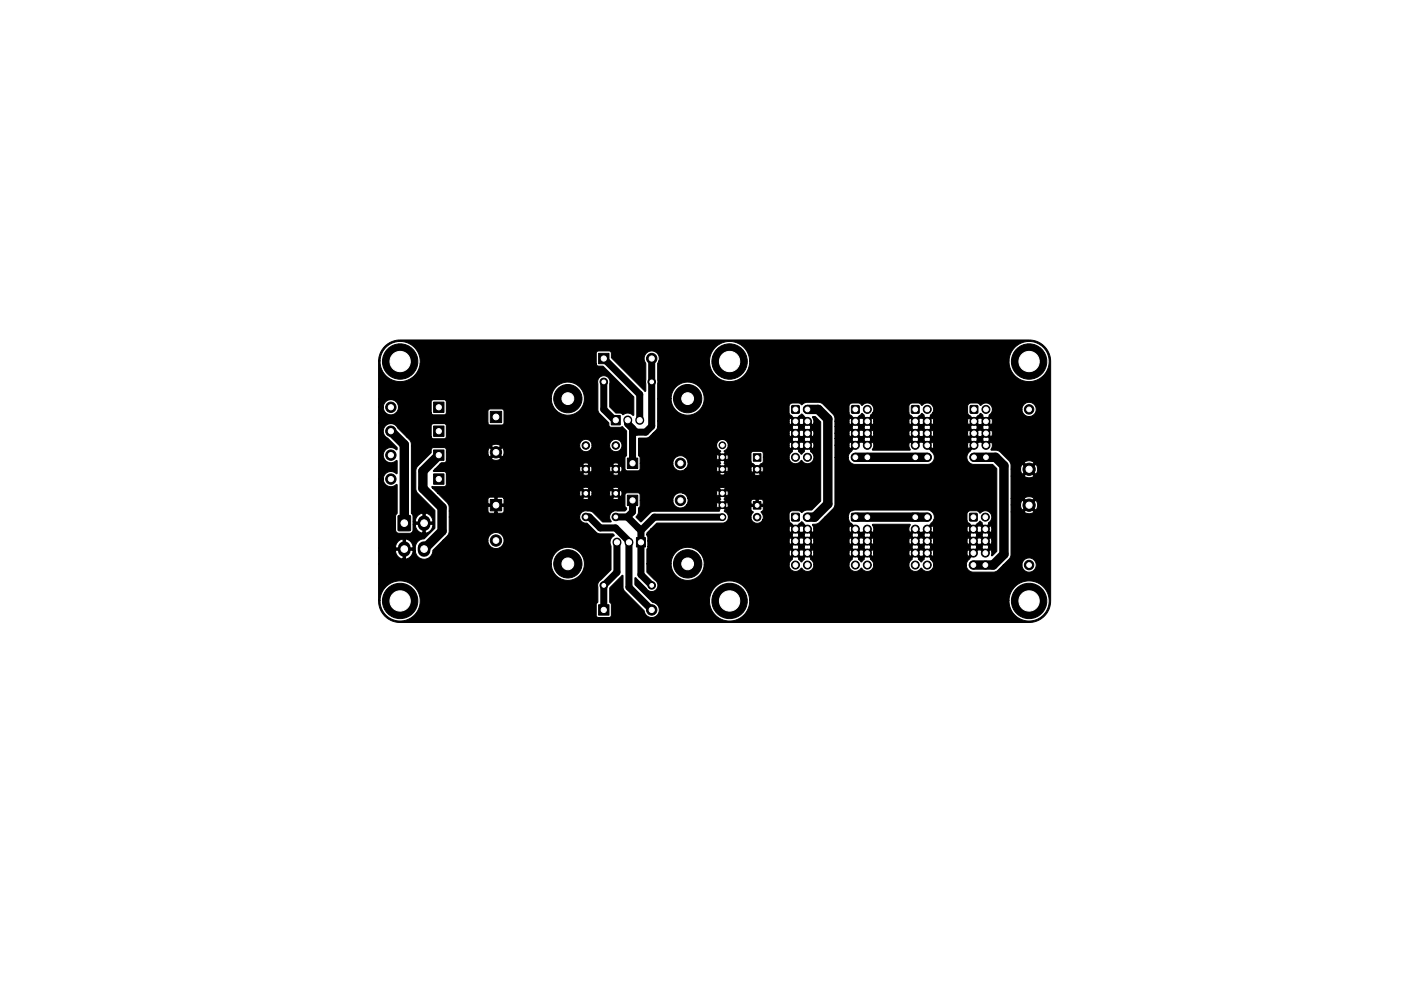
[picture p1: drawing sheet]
<svg xmlns="http://www.w3.org/2000/svg" width="297mm" height="210mm" viewBox="0 0 297 210" stroke-linecap="round" stroke-linejoin="round" font-family="sans-serif">
<g fill="#000" stroke="#000" stroke-width=".21">
<path d="M126.9 75h2.2v2.2h-2.2zM81.6 73.5l.1-.1a4.5 4.5 0 0 1 3.1-1.3h133.4a4.6 4.6 0 0 1 4.6 4.6v50.8l-.3 1.4a4.6 4.6 0 0 1-4.3 3.2h-133.4a4.6 4.6 0 0 1-4.5-4.6v-.1h.3v.1a4.3 4.3 0 0 0 6.3 3.7 4.3 4.3 0 0 0 .3-7.3 4.3 4.3 0 0 0-6.6 3.2v.3h-.3v-7.8h36.6a3.5 3.5 0 0 0 5.1 3.1 3.5 3.5 0 0 0 .4-6 3.5 3.5 0 0 0-5.5 2.6v.3h-36.6v-2.7h3.6a1.81 1.81 0 0 0 1.6 1.7h.5a1.84 1.84 0 0 0 1.6-1.7h.5a1.85 1.85 0 0 0 1.6 1.7 1.92 1.92 0 0 0 2.1-1.9l2.1-2.1h9.5a1.71 1.71 0 0 0 1.9 1.8 1.71 1.71 0 0 0 1.6-2 1.71 1.71 0 0 0-1.8-1.4 1.71 1.71 0 0 0-1.7 1.6h-9.5l1-.9 .3-.6v-3.4h27.7a1.4 1.4 0 0 0 1.6 1.3l2.2 2.2 3.2 .1 .3 .3a1.71 1.71 0 0 0-.6 2.3l-.1 5-2.1 2.2a1.31 1.31 0 0 0-.6 1.5v3.1l-.4 .6v2.3l.3 .4h2.5l.4-.2v-2.5l-.3-.6v-2.9l2.7-2.8 .1 .2v2.6l.2 .4 4.2 4.4a1.63 1.63 0 0 0 1.7 1.4 1.63 1.63 0 0 0 1.6-1.6 1.63 1.63 0 0 0-1.5-1.6l-.4-.4h12.5a4.3 4.3 0 0 0 4.3 4.4 4.3 4.3 0 0 0 4.2-4.4h55v.1a4.3 4.3 0 0 0 6.3 3.7 4.3 4.3 0 0 0 .3-7.3 4.3 4.3 0 0 0-6.6 3.2v.3h-55a4.3 4.3 0 0 0-4.2-4.2 4.3 4.3 0 0 0-4.3 4.2h-12.5l-3.3-3.3v-1.5h.2l2.2 2.3a1.31 1.31 0 0 0 2.1 .2 1.31 1.31 0 0 0-.3-2.1l-1.6-1.6-.1-1.8h5.2v.4a3.5 3.5 0 0 0 3.6 3.1 3.5 3.5 0 0 0 3.4-3.3l18 .1a1.36 1.36 0 0 0 1 1.3 1.36 1.36 0 0 0 1.5-.6l.1-.1a1.56 1.56 0 0 0 2 .6l.5-.5 .2-.8 7.4 .1a1.36 1.36 0 0 0 1 1.3 1.36 1.36 0 0 0 1.5-.6l.1-.1a1.56 1.56 0 0 0 2 .6l.5-.5 .2-.8 7.4 .1a1.36 1.36 0 0 0 1 1.3 1.36 1.36 0 0 0 1.5-.6l.1-.1a1.56 1.56 0 0 0 2 .6l.5-.5 .2-.7h6.9a1.51 1.51 0 0 0 1.4 1.5h4.6l.6-.4 1.2-1.1h4v.2a1.51 1.51 0 0 0 2.4 1 1.51 1.51 0 0 0-.2-2.6 1.51 1.51 0 0 0-2.2 1.4h-4l1.4-1.4 .2-.7 .1-9.2h2.7a1.75 1.75 0 0 0 2.2 0l-1.1-1.1-1.1 1.1h-2.7v-1.5h2l.3 1.2 1.1-1.1h.8l1 1.1a1.75 1.75 0 0 0 0-2.2l-1 1.1h-.8l-1.1-1.1-.3 1h-2v-1.4h2.7l1.1 1.1 1.1-1.1a1.78 1.78 0 0 0-2.2 0h-2.7v-4.7h2.7a1.76 1.76 0 0 0 2.2 0l-1.1-1.1-1.1 1.1h-2.7v-1.5h2l.3 1.1 1.1-1h.8l1 1a1.75 1.75 0 0 0 0-2.1l-1 1.1h-.8l-1.1-1.1-.3 1h-2l-.2-1.4h2.9l1.1 1.1 1.1-1.1a1.78 1.78 0 0 0-2.2 0h-2.9l-2.3-2.3-.6-.3-1.2-.1a1.51 1.51 0 0 0 .1-1.7l-1.1 1.1-1.2-1.1h-.3l-2.5 2.7a1.51 1.51 0 0 0 1.3 2.1h4l.9 1v17.5l-1 .9v-.8l-.3-.5-1.1 1-1.1-1h-.3l-2.4 2.4-.2 .9h-6.9a1.48 1.48 0 0 0-.7-1.2v-.2l-.7-.8-.8 .8 .1 .2-.6 .5-.6-.5 .1-.2-.7-.8-.8 .8 .1 .2-.5 .5-.2 .6h-7.4l-.2-.6-.5-.5v-.2l-.7-.8-.8 .8 .1 .2-.6 .5-.6-.5 .1-.2-.7-.8-.8 .8 .1 .2-.5 .5-.2 .6h-7.4l-.2-.6-.5-.5v-.2l-.7-.8-.8 .8 .1 .2-.6 .5-.6-.5 .1-.2-.7-.8-.8 .8 .1 .2-.5 .5-.2 .6h-18a3.5 3.5 0 0 0-.9-2.5h18.9l.2 .8 .8-.8h.7l.8 .8 .1-.1 .2 .1 .7-.8h.8l.7 .8 .3-.8h7.4l.2 .8 .8-.8h.7l.8 .8 .1-.1 .2 .1 .7-.8h.8l.7 .8 .3-.8h7.4l.2 .8 .8-.8h.7l.8 .8 .1-.1 .2 .1 .7-.8h.8l.7 .8 .3-.8h7l.3 .8 .7-.8-.7-.7-.3 .7h-7l-.3-.7-.7 .7h-.8l-.7-.7-.2 .1-.1-.1-.8 .7h-.7l-.8-.7-.2 .7h-7.4l-.3-.7-.7 .7h-.8l-.7-.7-.2 .1-.1-.1-.8 .7h-.7l-.8-.7-.2 .7h-7.4l-.3-.7-.7 .7h-.8l-.7-.7-.2 .1-.1-.1-.8 .7h-.7l-.8-.7-.2 .7h-18.9a3.5 3.5 0 0 0-3.8-1 3.5 3.5 0 0 0-2.3 3.3h-5.2v-3.1l.3-.6h30.5l.1 .2-.1 .1 .8 .8 .7-.8-.1-.1 .1-.2h1l.2 .2-.2 .1 .8 .8 .7-.8-.1-.1 .2-.2h8.6l.1 .2-.1 .1 .8 .8 .7-.8-.1-.1 .1-.2h1l.2 .2-.2 .1 .8 .8 .7-.8-.1-.1 .2-.2h8.6l.1 .2-.1 .1 .8 .8 .7-.8-.1-.1 .1-.2h1l.2 .2-.2 .1 .8 .8 .7-.8-.1-.1 .2-.2h8.2l.1 .2-.1 .1 .8 .8 .7-.8-.1-.1 .1-.2h1.1l.1 .2-.1 .1 .7 .8 .8-.8-.1-.1 .1-.2-.8-.7-.7 .7h-1.1l-.7-.7-.8 .7h-8.2l-.8-.7-.8 .7h-1l-.7-.7-.8 .7h-8.6l-.8-.7-.8 .7h-1l-.7-.7-.8 .7h-8.6l-.8-.7-.8 .7h-1l-.7-.7-.8 .7h-30.5v-1.1h29.9l.2 .8 .8-.8h.7l.8 .8 .1-.2 .2 .2 .7-.8h.8l.7 .8 .3-.8h7.4l.2 .8 .8-.8h.7l.8 .8 .1-.2 .2 .2 .7-.8h.8l.7 .8 .3-.8h7.4l.2 .8 .8-.8h.7l.8 .8 .1-.2 .2 .2 .7-.8h.8l.7 .8 .3-.8h7l.3 .8 .7-.8h.7l.8 .8 .2-.2 .1 .2 .8-.8h.7l.8 .8a1.33 1.33 0 0 0-.1-1.6l-.7 .8h-.7l-.8-.7-.2 .1-.1-.2-.8 .8h-.7l-.7-.8-.3 .8h-7l-.3-.8-.7 .8h-.8l-.7-.7-.2 .1-.1-.2-.8 .8h-.7l-.8-.8-.2 .8h-7.4l-.3-.8-.7 .8h-.8l-.7-.7-.2 .1-.1-.2-.8 .8h-.7l-.8-.8-.2 .8h-7.4l-.3-.8-.7 .8h-.8l-.7-.7-.2 .1-.1-.2-.8 .8h-.7l-.8-.8-.2 .8h-29.9l-.1-.9-.2-.5h30.8l.1 .1-.1 .2 .8 .7 .7-.7-.1-.2 .1-.1h1l.2 .1-.2 .2 .8 .7 .7-.7-.1-.2 .2-.1h8.6l.1 .1-.1 .2 .8 .7 .7-.7-.1-.2 .1-.1h1l.2 .1-.2 .2 .8 .7 .7-.7-.1-.2 .2-.1h8.6l.1 .1-.1 .2 .8 .7 .7-.7-.1-.2 .1-.1h1l.2 .1-.2 .2 .8 .7 .7-.7-.1-.2 .2-.1h8.2l.1 .1-.1 .2 .8 .7 .7-.7-.1-.2 .1-.1h1.1l.1 .1-.1 .2 .7 .7 .8-.7-.1-.2 .1-.1-.8-.8-.7 .8h-1.1l-.7-.8-.8 .8h-8.2l-.8-.8-.8 .8h-1l-.7-.8-.8 .8h-8.6l-.8-.8-.8 .8h-1l-.7-.8-.8 .8h-8.6l-.8-.8-.8 .8h-1l-.7-.8-.8 .8h-30.8l.1-.3 .8-.9h29.3l.2 .8 .8-.7h.7l.8 .7 .1-.1 .2 .1 .7-.7-.7-.8-.2 .1-.1-.1-.8 .8h-.7l-.8-.8-.2 .7h-29.3l1.3-1.2h13.9a1.25 1.25 0 0 0 1.2-1.3h4.8l.1 .5a1.31 1.31 0 0 0 1.1 .8 1.31 1.31 0 0 0 1.3-.6h5.6l.2 .4 1.2 1.1 1.3-1.2 2.3 2.3 .3-.8h7.4l.2 .8 .8-.7-.8-.8-.2 .7h-7.4l-.3-.8 1.2-.4 1.3-1.2h5l.1 .2a1.35 1.35 0 0 0 .7 1.2l1.9 1.8 .1-.1 .2 .1 1.1-1 1.1 1a1.34 1.34 0 0 0 0-1.6l.1-.2 7.9 .1a1.48 1.48 0 0 0-.1 1.7l1.1-1 1.2 1 .1-.1 .2 .1 .7-.7h.8l.7 .7 .3-.8h7l.3 .8 .7-.7h.7l.8 .7 .2-.1 .1 .1 .8-.7h.7l.7 .7a1.32 1.32 0 0 0 0-1.5l-.7 .8h-.7l-.8-.8-.2 .1-.1-.1-.8 .8h-.7l-.7-.8-.3 .7h-7l-.3-.7-.7 .8h-.8l1.8-1.9h7l.2 .4 1.2 1.1 1.4-1.3 .5 .3-.1 .3 .7 .7 .8-.8-.1-.2 .4-.3a1.4 1.4 0 0 0-.3-2 1.4 1.4 0 0 0-2 .3l-.6-.5h-1.6l-.5 .6v1.4h-7l.1-1a1.51 1.51 0 0 0-1.4-1.2l-15.8 .1a.99 .99 0 0 0-.9 .7l-.2 .8h-5l1.8-1.9 .4-.8v-10h2.8a1.51 1.51 0 0 0 1.4 1.4h15.6l.7-.3 .3-.3 .3-.5v-.7l-.3-.6-1.6-1.6h.8l.7 .7 .3-.7h7.1l.3 .7 .7-.7-.7-.8-.3 .8h-7.1l-.3-.8-.7 .8h-.8l-.7-.8-.2 .1-.1-.1-1.1 1.1-1.2-1.1a1.34 1.34 0 0 0 .1 1.7l-.1 .1-7.9-.1a1.51 1.51 0 0 0 0-1.7l-1.1 1.1-1.1-1.1h-.3l-2.4 2.5-.3 .9h-2.8v-2.6h3l.2 .7 .8-.7-.8-.8-.2 .8h-3v-1.4h3.6l.1 .1-.1 .2 .8 .7 .7-.7-.1-.2 .1-.1h1l.2 .1-.2 .2 .8 .7 .7-.7-.1-.2 .2-.1h8.6l.1 .1-.1 .2 .8 .7 .7-.7-.1-.2 .1-.1h1l.2 .1-.2 .2 .8 .7 .7-.7-.1-.2 .2-.1h8.3l.2 .1-.2 .2 .8 .7 .8-.7-.2-.2 .2-.1h1l.1 .1-.1 .2 .7 .7 .8-.7-.1-.2 .1-.1-.8-.8-.7 .8h-1l-.8-.8-.8 .8h-8.3l-.8-.8-.8 .8h-1l-.7-.8-.8 .8h-8.6l-.8-.8-.8 .8h-1l-.7-.8-.8 .8h-3.6v-1.2h3l.2 .8 .8-.8h.7l.8 .8 .1-.1 .2 .1 .7-.8h.8l.7 .8 .3-.8h7.4l.2 .8 .8-.8h.7l.8 .8 .1-.1 .2 .1 .7-.8h.8l.7 .8 .3-.8h7.1l.3 .8 .7-.8h.8l.7 .8 .2-.1 .1 .1 .8-.8h.7l.8 .8a1.33 1.33 0 0 0 0-1.5l-.8 .7h-.7l-.8-.7-.2 .1-.1-.1-.7 .7h-.8l-.7-.7-.3 .7h-7.1l-.3-.7-.7 .7h-.8l-.7-.7-.2 .1-.1-.1-.8 .7h-.7l-.8-.7-.2 .7h-7.4l-.3-.7-.7 .7h-.8l-.7-.7-.2 .1-.1-.1-.8 .7h-.7l-.8-.7-.2 .7h-3v-1.4h3.6l.1 .2-.1 .1 .8 .8 .7-.8-.1-.1 .1-.2h1l.2 .2-.2 .1 .8 .8 .7-.8-.1-.1 .2-.2h8.6l.1 .2-.1 .1 .8 .8 .7-.8-.1-.1 .1-.2h1l.2 .2-.2 .1 .8 .8 .7-.8-.1-.1 .2-.2h8.3l.2 .2-.2 .1 .8 .8 .8-.8-.2-.1 .2-.2h1l.1 .2-.1 .1 .7 .8 .8-.8-.1-.1 .1-.2-.8-.7-.7 .7h-1l-.8-.7-.8 .7h-8.3l-.8-.7-.8 .7h-1l-.7-.7-.8 .7h-8.6l-.8-.7-.8 .7h-1l-.7-.7-.8 .7h-3.6v-1.1h3l.2 .8 .8-.8h.7l.8 .8 .1-.2 .2 .2 .7-.8h.8l.7 .8 .3-.8h7.4l.2 .8 .8-.8h.7l.8 .8 .1-.2 .2 .2 .7-.8h.8l.7 .8 .3-.8h7.1l.3 .8 .7-.8h.8l.7 .8 .2-.2 .1 .2 .8-.8h.7l.8 .8a1.33 1.33 0 0 0 0-1.6l-.8 .8h-.7l-.8-.7-.2 .1-.1-.2-.7 .8h-.8l-.7-.8-.3 .8h-7.1l-.3-.8-.7 .8h-.8l-.7-.7-.2 .1-.1-.2-.8 .8h-.7l-.8-.8-.2 .8h-7.4l-.3-.8-.7 .8h-.8l-.7-.8-.2 .2-.1-.2-.8 .8h-.7l-.8-.8-.2 .8h-3l-.1-1.1-.6-.8h3.7l.2 .4 1.2 1.1 1.4-1.3 .4 .4-.1 .2 .8 .7 .7-.7v-.2l.5-.6h7.6l.2 .4 1.2 1.1 1.4-1.3 .4 .4-.1 .2 .8 .7 .7-.7v-.2l.5-.6h7.3l.2 .4 1.2 1.1 1.4-1.3 .5 .4-.1 .2 .7 .7 .8-.7-.1-.2 .5-.5 .2-.7h6.3a1.51 1.51 0 0 0 2.2 1.3 1.51 1.51 0 0 0 .2-2.6 1.51 1.51 0 0 0-2.4 1v.3h-6.3a1.43 1.43 0 0 0-1-1.3 1.43 1.43 0 0 0-1.5 .4l-.6-.5-1.7 .1-.4 .5-.1 1.4h-7.3l.1-.1a1.41 1.41 0 0 0-.7-1.7 1.41 1.41 0 0 0-1.8 .3l-.6-.5-1.7 .1-.4 .5v1.4h-7.6l.1-.1a1.41 1.41 0 0 0-.7-1.7 1.41 1.41 0 0 0-1.8 .3l-.6-.5h-1.5l-.4 .3-.2 .3v1.4h-3.7l-1.8-1.8-.8-.3h-2.7l-1 .5-.7-.4h-1.4l-.4 .3-.2 .4 .1 1.6 1.2 1.2 1.4-1.2 2.3 2.4a1.35 1.35 0 0 0 0-1.6v-.2h.6l1.1 1.2v16.7l-1.9 1.9-1.4 .1-.7 .4-.6-.3h-1.7l-.4 .6v1.4h-5.6a1.54 1.54 0 0 0-.3-1.8l.4-.3v-.8h-2.6l.1 .8 .4 .3-.4 .7-.1 .4h-4.8l-.2-.7-.6-.5 .2-.3-.6-.7-.7 .7v.3h-14l-.6 .3-2 1.9-1-1 .4-.7 .1-1.2 .3-.4v-1.2h7a1.61 1.61 0 0 0 1 1.5 1.61 1.61 0 0 0 1.8-.5h6.4l.2 .6 .7-.6h.7l.7 .6 .2-.8h7.4v-.6l-.2-.4-.8-.1v1.1h-.5v-1.1h-.6l-.4 .3-.1 .8h-4.8l-.2-.5-.7 .7h-.7l-.7-.7-.2 .7-6.3-.1a1.61 1.61 0 0 0 .2-1.4h6.7l.3 .2-.3 .3 .7 .6 .6-.6-.3-.3 .3-.2-.6-.7-.7 .7h-6.7l-.4-.7-.6-.4h7.1l.2 .7 .7-.7h.7l.7 .7a1.14 1.14 0 0 0 0-1.3l-.7 .6h-.7l-.7-.6-.2 .6h-7.1a1.61 1.61 0 0 0-2.1 1.6h-7v-1.2l-.2-.4h-2.6l-.4 .4v2.3l.3 .5v.3l-.3 .3h-1.6a1.36 1.36 0 0 0-1.5 .7 1.36 1.36 0 0 0 .2 1.6h-1.8l-2.2-2.1-1-.2a1.31 1.31 0 0 0-1.7 1.3h-27.7v-1.3h8.2l.5 .5h2.6l.4-.4v-1l-1.5-.1v1.5h-.5v-1.5h-1.4l-.1 1h-8.2v-1l-.2-.5h11.8v-1.1h16.7a1.26 1.26 0 0 0 1.4 0h4.9a1.26 1.26 0 0 0 1.5 0l-.7-.8-.8 .8h-4.9l-.7-.8-.7 .8h-16.7l-.3-.3h-1.1v1.4h-.5v-1.4h-1l-.4 .4-.1 1h-8.4l-2.1-2.2h30l.2 .7 .7-.7h.8l.7 .7 .2-.7h3.7l.3 .7 .7-.7h.7l.7 .7a1.22 1.22 0 0 0 .1-1.4l-.8 .7h-.7l-.7-.7-.3 .7h-3.7l-.2-.7-.7 .7h-.8l-.7-.7-.2 .7h-30l-1.1-1.1h31.7l.7 .7 .7-.7h4.9l.8 .7 .7-.7h21.2l.7 .7 .6-.7a1.14 1.14 0 0 0-1.3 0h-21.2a1.26 1.26 0 0 0-1.5 0h-4.9a1.28 1.28 0 0 0-1.4 0h-31.7l-.2-.2 .1-.2 2.5 .1 .3-.2 .1-.3v-2.2h28.9a1.27 1.27 0 0 0 1.4 0h4.9a1.24 1.24 0 0 0 1.5 0h21.2l.7 .2 .5-.2 6.1 .1a1.24 1.24 0 0 0 1.4-.1l-.7-.7-.7 .7h-6.1h.1l-.6-.7-.7 .7h-21.2l-.7-.7-.8 .7h-4.9l-.7-.7-.7 .7h-28.9v-.3l-.4-.3h-2.2l-.1-.1 .3-.4h30.7l.2 .7 .7-.7h.8l.7 .7 .2-.7h3.7l.3 .7 .7-.7h.7l.7 .7a1.27 1.27 0 0 0 0-1.4l-.7 .7h-.7l-.7-.7-.3 .7h-3.7l-.2-.7-.7 .7h-.8l-.7-.7-.2 .7h-30.7l1.1-1.1h30.2l.7 .8 .7-.8h4.9l.8 .8 .7-.8a1.22 1.22 0 0 0-1.5 0h-4.9a1.27 1.27 0 0 0-1.4 0h-30.2l.3-.2 .9-.2 .1-.7h9.6a1.66 1.66 0 0 0 2 0l-1-1-1.1 1h-9.5v-1.4h8.8l.4 1.1 1-1h.7l1 1a1.65 1.65 0 0 0 0-2l-1 1h-.7l-1-1-.4 .9h-8.8v-.7l-.4-.2h-2.3l-.3 .1-.2 1-2.9 2.8-.3 .9v3.9l.1 .6 3.9 4v3.8l-2.3 2.2a1.86 1.86 0 0 0-1.8 1.8v.8l-2.1-.1v1.8h-.5v-1.9l-5.2 .2v-.7h7.3a1.81 1.81 0 0 0-1.6-1.8v1.8h-.5v-1.8a1.84 1.84 0 0 0-1.6 1.8h-3.6v-14.6h1v.3a1.69 1.69 0 0 0 2.8 .9l.1 6.1-.3 .6v3.2l.6 .4h2.5l.5-.4 .1-1.3h.5a1.81 1.81 0 0 0 1.6 1.7h.5a1.83 1.83 0 0 0 1.6-1.9l-1.6 .1v1.8h-.5v-1.9l-2.1 .2v-.7h4.2a1.81 1.81 0 0 0-1.6-1.8v1.8h-.5v-1.8a1.84 1.84 0 0 0-1.6 1.8h-.5v-1.3l-.4-.5v-14.3h16.9l1.1 1 1-1-.1-.1h16.8l.1 .5a1.31 1.31 0 0 0 1.4 .8 1.31 1.31 0 0 0 1.1-1.3h3.7l.1 .5a1.31 1.31 0 0 0 2.2 .5 1.31 1.31 0 0 0-.4-2.2 1.31 1.31 0 0 0-1.9 1.2h-3.7l-.1-.4a1.31 1.31 0 0 0-1.4-.9 1.31 1.31 0 0 0-1.1 1.3h-16.9a1.69 1.69 0 0 0-1.9 .1h-16.9l-.1-1-.9-1h5.2l.4 .5 2.6-.1 .2-.4v-2.5l-.4-.2h-2.3l-.3 .1-.2 .3v2.3h-5.2l-1.8-1.8a1.62 1.62 0 0 0-2.7-.5 1.62 1.62 0 0 0 .5 2.7l2 1.9-.1 .5a1.66 1.66 0 0 0-2.3 0 1.66 1.66 0 0 0 0 2.4 1.66 1.66 0 0 0 2.3-.1l.1 2.7-.1 .1a1.64 1.64 0 0 0-1.8-.4 1.64 1.64 0 0 0-1 1.5h-1v-11.9h23.1l.2 .3 .3 .2h2.6l.4-.5v-2.5l-.5-.4h-2.5l-.3 .1-.2 .3v2.5h-23.1v-3.3h1a1.61 1.61 0 0 0 .9 1.5 1.61 1.61 0 0 0 1.8-.3h7.4l.4 .4h2.4l.4-.4v-2.4l-.4-.4-2.5 .1-.3 .4v2.3h-7.4a1.61 1.61 0 0 0-.5-2.7 1.61 1.61 0 0 0-2.2 1.5h-1v-1.8h36.6v.3a3.5 3.5 0 0 0 5.5 2.6 3.5 3.5 0 0 0-.4-6 3.5 3.5 0 0 0-5.1 3.1h-36.6v-8h.3v.4a4.3 4.3 0 0 0 4.1 4 4.3 4.3 0 0 0 4.4-3.8h37.3l.4 .5h1.1l6.4 6.5 .1 3.9-.7-.3a1.77 1.77 0 0 0-1.7 .2l-.4-.4h-1l-1.3-1.3v-4.9a1.31 1.31 0 0 0-1.3-1.7 1.31 1.31 0 0 0-1.2 1.7v5.4l.1 .7 2.2 2.2v.6l.3 .3 2.2 .1 .4-.2 .9 1v5.1l-.4 .5v2.3l.1 .4 .4 .1 2.5-.1 .2-.3v-1.2h7v.2a1.61 1.61 0 0 0 2.6 1.1h6.6l.2 .6 .7-.6h.7l.7 .6 .2-.6h4.8l.2 .7 .8-.7h.7l.7 .7a1.27 1.27 0 0 0 0-1.5l-.7 .8h-.7l-.8-.8-.2 .8h-4.8l-.2-.7-.7 .7h-.7l-.7-.7-.2 .7h-6.6l.5-.8 .1-.8h6.6l.3 .3-.3 .2 .7 .7 .6-.7-.3-.2 .3-.3-.1-.1h5.5l.2 .3 .3 .2 .8 .8 1.3-1.1v-1.1h5.5a1.36 1.36 0 0 0 1 1.3 1.36 1.36 0 0 0 1.5-.6h.1a1.56 1.56 0 0 0 2 .5l.3-.3a1.45 1.45 0 0 0-.4-2.2l.1-.1-.7-.8-.8 .8 .1 .2-.6 .6-.6-.6 .1-.2-.7-.8-.8 .8 .1 .2-.5 .5-.2 .7h-5.5v-.8l-.2-.4h-2l-.4 .4v1.7h-5.5l-.5-.5-.7 .6h-6.6l-.2-.4-.4-.6h6.6l.2 .7 .7-.7h.7l.7 .7a1.14 1.14 0 0 0 0-1.3l-.7 .6h-.7l-.7-.7-.2 .7h-6.6a1.61 1.61 0 0 0-1.7-.2 1.61 1.61 0 0 0-.9 1.5h-7v-1.2l-.3-.5v-2.1h16.5l.3 .8 .6 .4-.3 .3 .7 .6 .6-.6-.3-.3 .6-.4 .3-.8h12.9l.2 .7 .8-.7h.7l.8 .7 .1-.1 .2 .1 .7-.7h.8l.7 .7a1.32 1.32 0 0 0 0-1.5l-.7 .8h-.8l-.7-.8-.2 .1-.1-.1-.8 .8h-.7l-.8-.8-.2 .8h-12.9v-.2a1.23 1.23 0 0 0-1.3-1.1 1.23 1.23 0 0 0-1.2 1.3h-16.5v-1.4h32.5l.1 .1-.1 .2 .8 .7 .7-.7-.1-.2 .1-.1h1l.2 .1-.2 .2 .8 .7 .8-.7-.2-.2 .1-.1-.7-.8-.8 .8h-1l-.7-.8-.8 .8h-32.5l.1-.2h1.8l1.2-1h28.8l.2 .8 .8-.8h.7l.8 .8 .1-.1 .2 .1 .7-.8h.8l.7 .8a1.32 1.32 0 0 0 0-1.5l-.7 .7h-.8l-.7-.7-.2 .1-.1-.1-.8 .7h-.7l-.8-.7-.2 .7h-28.8l.7-.8 .2-.6h28.5l.1 .2-.1 .1 .8 .8 .7-.8-.1-.1 .1-.2h1l.2 .2-.2 .1 .8 .8 .8-.8-.2-.1 .1-.2-.7-.7-.8 .7h-1l-.7-.7-.8 .7h-28.5v-1.1h27.9l.2 .8 .8-.8h.7l.8 .8 .1-.2 .2 .2 .7-.8-.7-.7-.2 .1-.1-.2-.8 .8h-.7l-.8-.8-.2 .8h-27.9v-4.8h2.9a3.5 3.5 0 0 0 5.1 3.1 3.5 3.5 0 0 0 .4-6 3.5 3.5 0 0 0-5.5 2.5v.4h-2.9v-7.5l.3-.5h10.7v.4a4.3 4.3 0 0 0 4.5 4 4.3 4.3 0 0 0 4-4.4h55v.4a4.3 4.3 0 0 0 6.5 3.3 4.3 4.3 0 0 0-.1-7.3 4.3 4.3 0 0 0-6.4 3.6h-55v-.3a4.3 4.3 0 0 0-4.3-3.9 4.3 4.3 0 0 0-4.2 4.2h-10.7a1.62 1.62 0 0 0-1.9-2.1 1.62 1.62 0 0 0-.9 2.6v5.8l-.1 .1-7.1-7.1-.1-1-.4-.4h-2.3l-.3 .1-.2 .3v2.3h-37.3v-.2a4.3 4.3 0 0 0-4.1-4.6 4.3 4.3 0 0 0-4.4 4.2h-.3l.2-1.5zM91.9 85.3h2.2v2.2h-2.2zM91.9 90.4h2.2v2.2h-2.2zM91.9 95.5h2.2v2.2h-2.2zM104 87.3h2.4v2.4h-2.4zM129.6 88.1h1.9v2h-1.9zM133 97.2h2.2v2.2h-2.2zM159.7 96.3h1.6v1.6h-1.6zM167.9 86.1h1.5v1.5h-1.5zM180.6 86.1h1.5v1.5h-1.5zM193.3 86.1h1.5v1.5h-1.5z"/>
<path d="M205.7 86.1h1.6v1.5h-1.6zM84.4 109.4h2.6v3.2h-2.6zM91.9 100.5h2.2v2.2h-2.2zM104 106h2.4v2.4h-2.4zM133 105.1h2.2v2.2h-2.2zM134.9 114.1h1.9v2h-1.9zM159.7 106.4h1.6v1.6h-1.6zM167.9 108.9h1.5v1.6h-1.5zM180.6 108.9h1.5v1.6h-1.5zM193.3 108.9h1.5v1.6h-1.5zM205.6 108.9h1.6v1.6h-1.6zM126.9 128.3h2.2v2.2h-2.2z"/>
<circle cx="84.8" cy="76.7" r="3.7"/>
<circle cx="138.2" cy="76.1" r="1.1"/>
<circle cx="154.7" cy="76.7" r="3.7"/>
<circle cx="218.2" cy="76.7" r="3.7"/>
<circle cx="82.9" cy="86.4" r="1.1"/>
<circle cx="82.9" cy="91.5" r="1.1"/>
<circle cx="82.9" cy="96.6" r="1.1"/>
<circle cx="105.2" cy="96" r="1.2"/>
<circle cx="120.4" cy="84.6" r="3"/>
<circle cx="124.2" cy="94.5" r=".8"/>
<circle cx="124.2" cy="99.5" r=".8"/>
<circle cx="128" cy="81" r=".8"/>
<circle cx="130.6" cy="94.5" r=".8"/>
<circle cx="130.6" cy="99.5" r=".8"/>
<circle cx="138.2" cy="81" r=".8"/>
<circle cx="144.3" cy="98.3" r="1.1"/>
<circle cx="145.8" cy="84.6" r="3"/>
<circle cx="153.2" cy="97" r=".72"/>
<circle cx="153.2" cy="94.5" r=".72"/>
<circle cx="153.2" cy="99.6" r=".72"/>
<circle cx="160.5" cy="99.6" r=".8"/>
<circle cx="168.7" cy="97" r=".85"/>
<circle cx="168.7" cy="94.5" r=".85"/>
<circle cx="168.7" cy="91.9" r=".85"/>
<circle cx="168.7" cy="89.4" r=".85"/>
<circle cx="171.2" cy="86.9" r=".85"/>
<circle cx="171.2" cy="89.4" r=".85"/>
<circle cx="171.2" cy="97" r=".85"/>
<circle cx="171.2" cy="91.9" r=".85"/>
<circle cx="171.2" cy="94.5" r=".85"/>
<circle cx="181.4" cy="89.4" r=".85"/>
<circle cx="181.4" cy="97" r=".85"/>
<circle cx="181.4" cy="94.5" r=".85"/>
<circle cx="181.4" cy="91.9" r=".85"/>
<circle cx="183.9" cy="89.4" r=".85"/>
<circle cx="183.9" cy="91.9" r=".85"/>
<circle cx="183.9" cy="94.5" r=".85"/>
<circle cx="183.9" cy="86.9" r=".85"/>
<circle cx="183.9" cy="97" r=".85"/>
<circle cx="194.1" cy="91.9" r=".85"/>
<circle cx="194.1" cy="89.4" r=".85"/>
<circle cx="194.1" cy="94.5" r=".85"/>
<circle cx="194.1" cy="97" r=".85"/>
<circle cx="196.6" cy="86.9" r=".85"/>
<circle cx="196.6" cy="97" r=".85"/>
<circle cx="196.6" cy="89.4" r=".85"/>
<circle cx="196.6" cy="94.5" r=".85"/>
<circle cx="196.6" cy="91.9" r=".85"/>
<circle cx="206.5" cy="94.5" r=".85"/>
<circle cx="206.5" cy="89.4" r=".85"/>
<circle cx="206.5" cy="97" r=".85"/>
<circle cx="206.5" cy="91.9" r=".85"/>
<circle cx="209" cy="94.5" r=".85"/>
<circle cx="209" cy="91.9" r=".85"/>
<circle cx="209" cy="97" r=".85"/>
<circle cx="209" cy="86.9" r=".85"/>
<circle cx="209" cy="89.4" r=".85"/>
<circle cx="218.2" cy="86.9" r="1"/>
<circle cx="218.2" cy="99.6" r="1.3"/>
<circle cx="82.9" cy="101.6" r="1.1"/>
<circle cx="105.2" cy="114.7" r="1.2"/>
<circle cx="120.4" cy="119.6" r="3"/>
<circle cx="124.2" cy="104.7" r=".8"/>
<circle cx="124.2" cy="109.7" r=".8"/>
<circle cx="130.6" cy="104.7" r=".8"/>
<circle cx="130.6" cy="109.7" r=".8"/>
<circle cx="144.3" cy="106.2" r="1.1"/>
<circle cx="145.8" cy="119.6" r="3"/>
<circle cx="153.2" cy="109.7" r=".72"/>
<circle cx="153.2" cy="104.6" r=".72"/>
<circle cx="153.2" cy="107.2" r=".72"/>
<circle cx="160.5" cy="109.7" r=".8"/>
<circle cx="168.7" cy="117.3" r=".85"/>
<circle cx="168.7" cy="114.8" r=".85"/>
<circle cx="168.7" cy="119.9" r=".85"/>
<circle cx="168.7" cy="112.3" r=".85"/>
<circle cx="171.2" cy="109.7" r=".85"/>
<circle cx="171.2" cy="117.3" r=".85"/>
<circle cx="171.2" cy="119.9" r=".85"/>
<circle cx="171.2" cy="112.3" r=".85"/>
<circle cx="171.2" cy="114.8" r=".85"/>
<circle cx="181.4" cy="119.9" r=".85"/>
<circle cx="181.4" cy="114.8" r=".85"/>
<circle cx="181.4" cy="117.3" r=".85"/>
<circle cx="181.4" cy="112.3" r=".85"/>
<circle cx="183.9" cy="117.3" r=".85"/>
<circle cx="183.9" cy="114.8" r=".85"/>
<circle cx="183.9" cy="112.3" r=".85"/>
<circle cx="183.9" cy="109.7" r=".85"/>
<circle cx="183.9" cy="119.9" r=".85"/>
<circle cx="194.1" cy="114.8" r=".85"/>
<circle cx="194.1" cy="112.3" r=".85"/>
<circle cx="194.1" cy="119.9" r=".85"/>
<circle cx="194.1" cy="117.3" r=".85"/>
<circle cx="196.6" cy="109.7" r=".85"/>
<circle cx="196.6" cy="119.9" r=".85"/>
<circle cx="196.6" cy="117.3" r=".85"/>
<circle cx="196.6" cy="114.8" r=".85"/>
<circle cx="196.6" cy="112.3" r=".85"/>
<circle cx="206.4" cy="112.3" r=".85"/>
<circle cx="206.4" cy="119.9" r=".85"/>
<circle cx="206.4" cy="117.3" r=".85"/>
<circle cx="206.4" cy="114.8" r=".85"/>
<circle cx="208.9" cy="114.8" r=".85"/>
<circle cx="208.9" cy="112.3" r=".85"/>
<circle cx="208.9" cy="109.7" r=".85"/>
<circle cx="208.9" cy="117.3" r=".85"/>
<circle cx="208.9" cy="119.9" r=".85"/>
<circle cx="218.2" cy="119.9" r="1"/>
<circle cx="218.2" cy="107.2" r="1.3"/>
<circle cx="84.8" cy="127.5" r="3.7"/>
<circle cx="128" cy="124.2" r=".8"/>
<circle cx="138.2" cy="124.2" r=".8"/>
<circle cx="138.2" cy="129.4" r="1.1"/>
<circle cx="154.7" cy="127.5" r="3.7"/>
<circle cx="218.2" cy="127.5" r="3.7"/>
</g>
<path d="M133.1 89.1v.1M135.6 89.1v.1M130.8 115v.1M133.3 115v.1" fill="none" stroke="#000" stroke-width="1.9"/>
<path d="M85.7 116.2v.6M89.9 110.7v.6M89.9 116.2v.6" fill="none" stroke="#000" stroke-width="2.7"/>
<g fill="none" stroke="#000" stroke-width="1.5">
<path d="M128 76.1l7.6 7.6v5.4M138.2 76.1v14.3l-1.3 1.3h-2l-1.8-1.8v-.8M128 81v5.9l2.6 2.5M134.1 90.9v7.4M124.2 109.7h.7l2.4 2.3h3.2l2.6 2.6M130.6 109.7h2.4M130.8 115.2v6.2l-2.8 2.8v5.2M133 109.7l2.9 2.9M133.3 115.2v9.4l4.9 4.8M134.1 106.2v2.4l-1.1 1.1M135.9 115.2v6.7l2.3 2.3M135.9 112.6v2.5"/>
<path d="M153.2 109.7h-14.5l-2.8 2.9"/>
</g>
<path d="M82.9 91.5l2.8 2.8v16.7M93 96.6l-3.3 3.3v3.7l4 4.1v5l-3.8 3.8M171.2 86.9h2.3l2 2v18l-2.8 2.8h-1.5M181.4 97h15.2M206.5 97h4.6l1.8 1.8v18.8l-2.3 2.3h-4.2M181.4 109.7h15.2" fill="none" stroke="#000" stroke-width="2"/>
<g fill="#fff" stroke="#fff" stroke-width=".21">
<circle cx="130.6" cy="89.1" r=".55"/>
<circle cx="133.1" cy="89.1" r=".55"/>
<circle cx="135.6" cy="89.1" r=".55"/>
<circle cx="138.2" cy="81" r=".4"/>
<circle cx="128" cy="81" r=".4"/>
<circle cx="134.1" cy="98.3" r=".55"/>
<circle cx="144.3" cy="98.3" r=".55"/>
<circle cx="218.2" cy="107.2" r=".65"/>
<circle cx="218.2" cy="99.6" r=".65"/>
<circle cx="168.7" cy="86.9" r=".5"/>
<circle cx="171.2" cy="86.9" r=".5"/>
<circle cx="168.7" cy="89.4" r=".5"/>
<circle cx="171.2" cy="89.4" r=".5"/>
<circle cx="168.7" cy="91.9" r=".5"/>
<circle cx="171.2" cy="91.9" r=".5"/>
<circle cx="168.7" cy="94.5" r=".5"/>
<circle cx="171.2" cy="94.5" r=".5"/>
<circle cx="168.7" cy="97" r=".5"/>
<circle cx="171.2" cy="97" r=".5"/>
<circle cx="93" cy="86.4" r=".55"/>
<circle cx="82.9" cy="86.4" r=".55"/>
<circle cx="93" cy="91.5" r=".55"/>
<circle cx="82.9" cy="91.5" r=".55"/>
<circle cx="84.8" cy="76.7" r="2.15"/>
<circle cx="93" cy="101.6" r=".55"/>
<circle cx="82.9" cy="101.6" r=".55"/>
<circle cx="145.8" cy="119.6" r="1.25"/>
<circle cx="120.4" cy="119.6" r="1.25"/>
<circle cx="105.2" cy="107.2" r=".6"/>
<circle cx="105.2" cy="114.7" r=".6"/>
<circle cx="206.5" cy="86.9" r=".5"/>
<circle cx="209" cy="86.9" r=".5"/>
<circle cx="206.5" cy="89.4" r=".5"/>
<circle cx="209" cy="89.4" r=".5"/>
<circle cx="206.5" cy="91.9" r=".5"/>
<circle cx="209" cy="91.9" r=".5"/>
<circle cx="206.5" cy="94.5" r=".5"/>
<circle cx="209" cy="94.5" r=".5"/>
<circle cx="206.5" cy="97" r=".5"/>
<circle cx="209" cy="97" r=".5"/>
<circle cx="153.2" cy="104.6" r=".4"/>
<circle cx="153.2" cy="107.2" r=".4"/>
<circle cx="153.2" cy="109.7" r=".4"/>
<circle cx="124.2" cy="104.7" r=".4"/>
<circle cx="124.2" cy="109.7" r=".4"/>
<circle cx="206.4" cy="109.7" r=".5"/>
<circle cx="208.9" cy="109.7" r=".5"/>
<circle cx="206.4" cy="112.3" r=".5"/>
<circle cx="208.9" cy="112.3" r=".5"/>
<circle cx="206.4" cy="114.8" r=".5"/>
<circle cx="208.9" cy="114.8" r=".5"/>
<circle cx="206.4" cy="117.3" r=".5"/>
<circle cx="208.9" cy="117.3" r=".5"/>
<circle cx="206.4" cy="119.9" r=".5"/>
<circle cx="208.9" cy="119.9" r=".5"/>
<circle cx="194.1" cy="86.9" r=".5"/>
<circle cx="196.6" cy="86.9" r=".5"/>
<circle cx="194.1" cy="89.4" r=".5"/>
<circle cx="196.6" cy="89.4" r=".5"/>
<circle cx="194.1" cy="91.9" r=".5"/>
<circle cx="196.6" cy="91.9" r=".5"/>
<circle cx="194.1" cy="94.5" r=".5"/>
<circle cx="196.6" cy="94.5" r=".5"/>
<circle cx="194.1" cy="97" r=".5"/>
<circle cx="196.6" cy="97" r=".5"/>
<circle cx="168.7" cy="109.7" r=".5"/>
<circle cx="171.2" cy="109.7" r=".5"/>
<circle cx="168.7" cy="112.3" r=".5"/>
<circle cx="171.2" cy="112.3" r=".5"/>
<circle cx="168.7" cy="114.8" r=".5"/>
<circle cx="171.2" cy="114.8" r=".5"/>
<circle cx="168.7" cy="117.3" r=".5"/>
<circle cx="171.2" cy="117.3" r=".5"/>
<circle cx="168.7" cy="119.9" r=".5"/>
<circle cx="171.2" cy="119.9" r=".5"/>
<circle cx="160.5" cy="97.1" r=".4"/>
<circle cx="160.5" cy="99.6" r=".4"/>
<circle cx="105.2" cy="88.5" r=".6"/>
<circle cx="105.2" cy="96" r=".6"/>
<circle cx="138.2" cy="124.2" r=".4"/>
<circle cx="128" cy="124.2" r=".4"/>
<circle cx="130.6" cy="94.5" r=".4"/>
<circle cx="130.6" cy="99.5" r=".4"/>
<circle cx="145.8" cy="84.6" r="1.25"/>
<circle cx="120.4" cy="84.6" r="1.25"/>
<circle cx="218.2" cy="76.7" r="2.15"/>
<circle cx="218.2" cy="127.5" r="2.15"/>
<circle cx="128" cy="76.1" r=".55"/>
<circle cx="138.2" cy="76.1" r=".55"/>
<circle cx="154.7" cy="127.5" r="2.15"/>
<circle cx="218.2" cy="119.9" r=".5"/>
<circle cx="194.1" cy="109.7" r=".5"/>
<circle cx="196.6" cy="109.7" r=".5"/>
<circle cx="194.1" cy="112.3" r=".5"/>
<circle cx="196.6" cy="112.3" r=".5"/>
<circle cx="194.1" cy="114.8" r=".5"/>
<circle cx="196.6" cy="114.8" r=".5"/>
<circle cx="194.1" cy="117.3" r=".5"/>
<circle cx="196.6" cy="117.3" r=".5"/>
<circle cx="194.1" cy="119.9" r=".5"/>
<circle cx="196.6" cy="119.9" r=".5"/>
<circle cx="181.4" cy="86.9" r=".5"/>
<circle cx="183.9" cy="86.9" r=".5"/>
<circle cx="181.4" cy="89.4" r=".5"/>
<circle cx="183.9" cy="89.4" r=".5"/>
<circle cx="181.4" cy="91.9" r=".5"/>
<circle cx="183.9" cy="91.9" r=".5"/>
<circle cx="181.4" cy="94.5" r=".5"/>
<circle cx="183.9" cy="94.5" r=".5"/>
<circle cx="181.4" cy="97" r=".5"/>
<circle cx="183.9" cy="97" r=".5"/>
<circle cx="154.7" cy="76.7" r="2.15"/>
<circle cx="181.4" cy="109.7" r=".5"/>
<circle cx="183.9" cy="109.7" r=".5"/>
<circle cx="181.4" cy="112.3" r=".5"/>
<circle cx="183.9" cy="112.3" r=".5"/>
<circle cx="181.4" cy="114.8" r=".5"/>
<circle cx="183.9" cy="114.8" r=".5"/>
<circle cx="181.4" cy="117.3" r=".5"/>
<circle cx="183.9" cy="117.3" r=".5"/>
<circle cx="181.4" cy="119.9" r=".5"/>
<circle cx="183.9" cy="119.9" r=".5"/>
<circle cx="84.8" cy="127.5" r="2.15"/>
<circle cx="128" cy="129.4" r=".55"/>
<circle cx="138.2" cy="129.4" r=".55"/>
<circle cx="85.7" cy="111" r=".7"/>
<circle cx="89.9" cy="111" r=".7"/>
<circle cx="85.7" cy="116.5" r=".7"/>
<circle cx="89.9" cy="116.5" r=".7"/>
<circle cx="124.2" cy="94.5" r=".4"/>
<circle cx="124.2" cy="99.5" r=".4"/>
<circle cx="130.6" cy="104.7" r=".4"/>
<circle cx="130.6" cy="109.7" r=".4"/>
<circle cx="93" cy="96.6" r=".55"/>
<circle cx="82.9" cy="96.6" r=".55"/>
<circle cx="160.5" cy="107.2" r=".4"/>
<circle cx="160.5" cy="109.7" r=".4"/>
<circle cx="218.2" cy="86.9" r=".5"/>
<circle cx="135.9" cy="115.1" r=".55"/>
<circle cx="133.4" cy="115.1" r=".55"/>
<circle cx="130.8" cy="115.1" r=".55"/>
<circle cx="153.2" cy="94.5" r=".4"/>
<circle cx="153.2" cy="97" r=".4"/>
<circle cx="153.2" cy="99.6" r=".4"/>
<circle cx="134.1" cy="106.2" r=".55"/>
<circle cx="144.3" cy="106.2" r=".55"/>
</g>
</svg>
